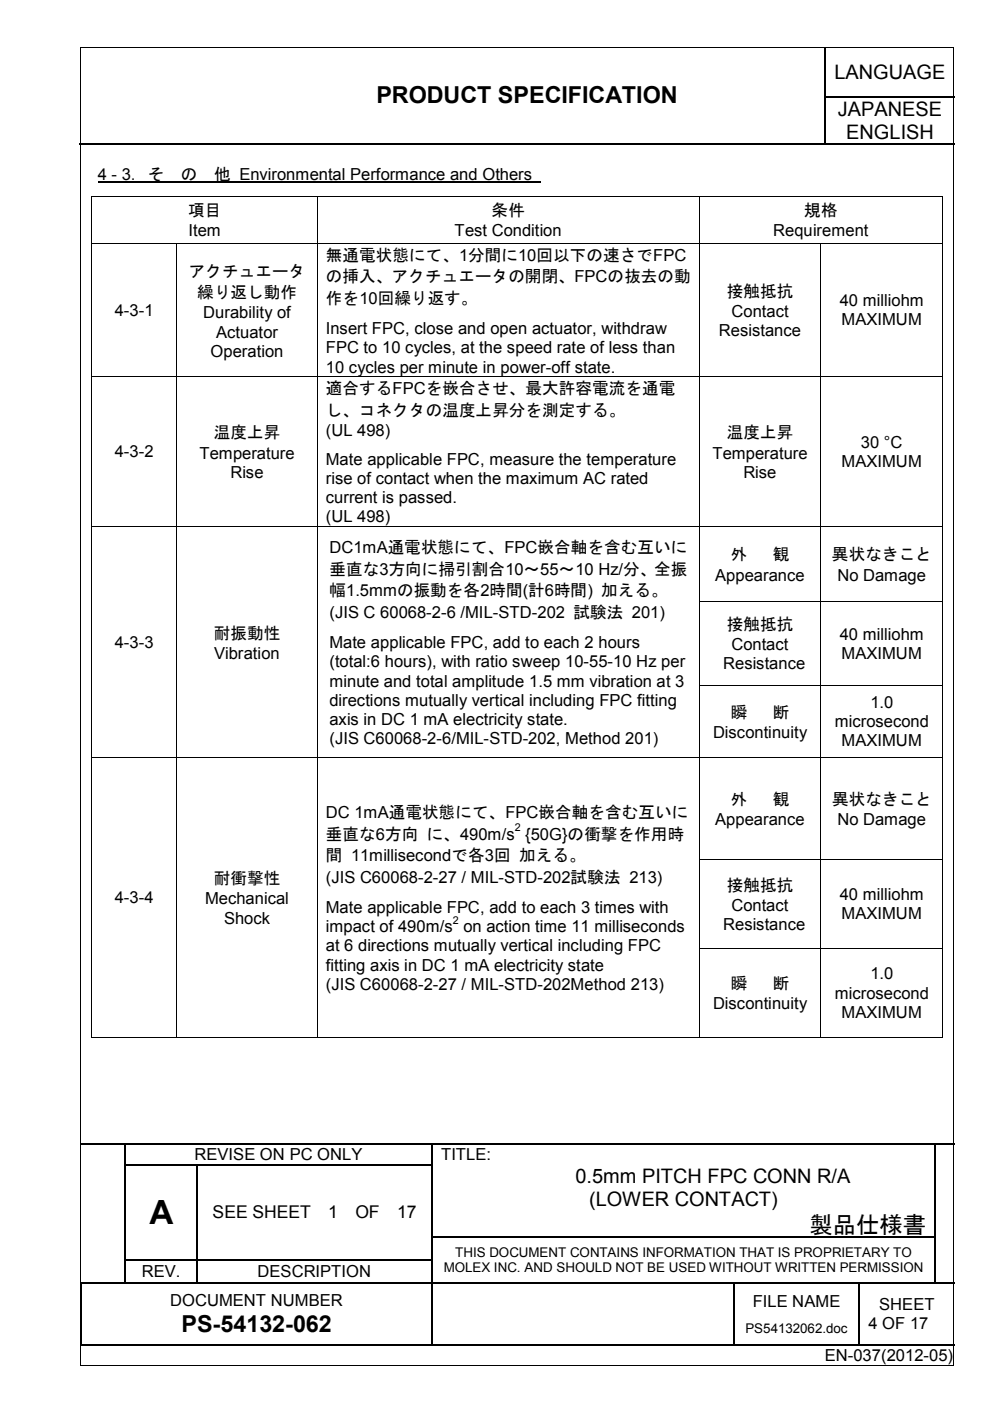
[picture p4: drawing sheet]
<svg xmlns="http://www.w3.org/2000/svg" width="210mm" height="297mm" viewBox="0 0 210 297" stroke-linecap="round" stroke-linejoin="round" font-family="sans-serif">
<defs><g id="words">
<text font-size="7.1" x="31.7" y="259.5">A</text>
<g font-size="5">
<text x="79.8" y="21.8">PRODUCT SPECIFICATION</text>
<text x="171.7" y="261.5">製品仕様書</text>
<text x="38.5" y="282.4">PS-54132-062</text>
</g>
<g font-size="4.2">
<text x="176.9" y="16.8">LANGUAGE</text>
<text x="177.6" y="24.6">JAPANESE</text>
<text x="179.4" y="29.4">ENGLISH</text>
<text x="122" y="250.7">0.5mm PITCH FPC CONN R/A</text>
<text x="124.9" y="255.6">(LOWER CONTACT)</text>
</g>
<g font-size="3.7">
<text x="45.1" y="258.3">SEE SHEET</text>
<text x="69.6" y="258.3">1</text>
<text x="75.4" y="258.3">OF</text>
<text x="84.2" y="258.3">17</text>
</g>
<g font-size="3.5">
<text x="20.7" y="38.1">4 - 3．そ</text>
<text x="38.4" y="38.1">の</text>
<text x="45.4" y="38.1">他 Environmental Performance and Others</text>
<text x="39.9" y="45.8">項目</text>
<text x="104.2" y="45.8">条件</text>
<text x="170.5" y="45.8">規格</text>
<text x="40" y="50.1">Item</text>
<text x="96.4" y="50.1">Test Condition</text>
<text x="164" y="50.1">Requirement</text>
<text x="40" y="58.6">アクチュエータ</text>
<text x="69.1" y="55.3">無通電状態にて、1分間に10回以下の速さでFPC</text>
<text x="69.1" y="59.9">の挿入、アクチュエータの開閉、FPCの抜去の動</text>
<text x="41.8" y="63.2">繰り返し動作</text>
<text x="69.1" y="64.5">作を10回繰り返す。</text>
<text x="154.1" y="62.9">接触抵抗</text>
<text x="178.1" y="64.9">40 milliohm</text>
<text x="24.3" y="67">4-3-1</text>
<text x="43.1" y="67.5">Durability of</text>
<text x="45.8" y="71.6">Actuator</text>
<text x="69.1" y="70.9">Insert FPC, close and open actuator, withdraw</text>
<text x="152.4" y="71.3">Resistance</text>
<text x="155.1" y="67.3">Contact</text>
<text x="178.4" y="69">MAXIMUM</text>
<text x="44.7" y="75.6">Operation</text>
<text x="69.1" y="74.9">FPC to 10 cycles, at the speed rate of less than</text>
<text x="69.1" y="83.5">適合するFPCを嵌合させ、最大許容電流を通電</text>
<text x="69.1" y="79">10 cycles per minute in power-off state.</text>
<text x="69.1" y="88.1">し、コネクタの温度上昇分を測定する。</text>
<text x="45.3" y="93">温度上昇</text>
<text x="69.1" y="92.4">(UL 498)</text>
<text x="154.1" y="93">温度上昇</text>
<text x="182.5" y="95">30 °C</text>
<text x="24.3" y="97">4-3-2</text>
<text x="42.3" y="97.2">Temperature</text>
<text x="48.9" y="101.3">Rise</text>
<text x="69.1" y="98.6">Mate applicable FPC, measure the temperature</text>
<text x="151" y="97.2">Temperature</text>
<text x="157.6" y="101.3">Rise</text>
<text x="178.4" y="99">MAXIMUM</text>
<text x="69.1" y="102.6">rise of contact when the maximum AC rated</text>
<text x="69.1" y="106.7">current is passed.</text>
<text x="69.1" y="110.7">(UL 498)</text>
<text x="69.9" y="117.3">DC1mA通電状態にて、FPC嵌合軸を含む互いに</text>
<text x="155" y="118.8">外</text>
<text x="163.8" y="118.8">観</text>
<text x="176.4" y="118.8">異状なきこと</text>
<text x="69.9" y="121.9">垂直な3方向に掃引割合10～55～10 Hz/分、全振</text>
<text x="151.6" y="123.1">Appearance</text>
<text x="177.5" y="123.1">No Damage</text>
<text x="69.8" y="131.1">(JIS C 60068-2-6 /MIL-STD-202 試験法 201)</text>
<text x="69.8" y="126.4">幅1.5mmの振動を各2時間(計6時間) 加える。</text>
<text x="24.3" y="137.4">4-3-3</text>
<text x="45.3" y="135.4">耐振動性</text>
<text x="69.8" y="137.5">Mate applicable FPC, add to each 2 hours</text>
<text x="154.1" y="133.6">接触抵抗</text>
<text x="155.1" y="137.9">Contact</text>
<text x="178.1" y="135.6">40 milliohm</text>
<text x="45.4" y="139.7">Vibration</text>
<text x="69.8" y="141.5">(total:6 hours), with ratio sweep 10-55-10 Hz per</text>
<text x="153.3" y="141.9">Resistance</text>
<text x="178.4" y="139.7">MAXIMUM</text>
<text x="69.8" y="145.6">minute and total amplitude 1.5 mm vibration at 3</text>
<text x="69.8" y="149.6">directions mutually vertical including FPC fitting</text>
<text x="69.8" y="153.7">axis in DC 1 mA electricity state.</text>
<text x="155" y="152.2">瞬</text>
<text x="163.8" y="152.2">断</text>
<text x="177" y="154.2">microsecond</text>
<text x="184.5" y="150.1">1.0</text>
<text x="69.8" y="157.7">(JIS C60068-2-6/MIL-STD-202, Method 201)</text>
<text x="151.2" y="156.5">Discontinuity</text>
<text x="178.4" y="158.2">MAXIMUM</text>
<text x="69.1" y="173.4">DC 1mA通電状態にて、FPC嵌合軸を含む互いに</text>
<text x="155" y="170.6">外</text>
<text x="163.8" y="170.6">観</text>
<text x="176.4" y="170.6">異状なきこと</text>
<text x="69.1" y="178">垂直な6方向 に、490m/s {50G}の衝撃を作用時</text>
<text x="151.6" y="175">Appearance</text>
<text x="177.5" y="175">No Damage</text>
<text x="69.1" y="182.6">間 11millisecondで各3回 加える。</text>
<text x="24.3" y="191.5">4-3-4</text>
<text x="43.5" y="191.8">Mechanical</text>
<text x="45.3" y="187.5">耐衝撃性</text>
<text x="69.1" y="187.2">(JIS C60068-2-27 / MIL-STD-202試験法 213)</text>
<text x="154.1" y="188.8">接触抵抗</text>
<text x="178.1" y="190.8">40 milliohm</text>
<text x="47.5" y="195.8">Shock</text>
<text x="69.1" y="193.6">Mate applicable FPC, add to each 3 times with</text>
<text x="69.1" y="197.7">impact of 490m/s on action time 11 milliseconds</text>
<text x="153.3" y="197.2">Resistance</text>
<text x="155.1" y="193.1">Contact</text>
<text x="178.4" y="194.9">MAXIMUM</text>
<text x="69.1" y="201.7">at 6 directions mutually vertical including FPC</text>
<text x="69.1" y="205.8">fitting axis in DC 1 mA electricity state</text>
<text x="69.1" y="209.8">(JIS C60068-2-27 / MIL-STD-202Method 213)</text>
<text x="155" y="209.7">瞬</text>
<text x="163.8" y="209.7">断</text>
<text x="184.5" y="207.6">1.0</text>
<text x="151.2" y="214">Discontinuity</text>
<text x="177" y="211.7">microsecond</text>
<text x="178.4" y="215.7">MAXIMUM</text>
<text x="41.2" y="246">REVISE ON PC ONLY</text>
<text x="93.5" y="246">TITLE:</text>
<text x="30.1" y="270.8">REV.</text>
<text x="54.6" y="270.8">DESCRIPTION</text>
<text x="36.1" y="277">DOCUMENT NUMBER</text>
<text x="159.6" y="277.2">FILE NAME</text>
<text x="184.2" y="281.9">4 OF 17</text>
<text x="186.4" y="277.8">SHEET</text>
<text x="174.9" y="288.6">EN-037(2012-05)</text>
</g>
<g font-size="2.8">
<text x="94.1" y="269.7">MOLEX INC. AND SHOULD NOT BE USED WITHOUT WRITTEN PERMISSION</text>
<text x="96.5" y="266.5">THIS DOCUMENT CONTAINS INFORMATION THAT IS PROPRIETARY TO</text>
<text x="158" y="282.6">PS54132062.doc</text>
</g>
<g font-size="2.3">
<text x="109.1" y="176.2">2</text>
<text x="96" y="195.9">2</text>
</g>
</g></defs>
<g fill="none" stroke="#000" stroke-width=".25">
<path d="M174.9 10.2v10.2M16.8 30.4h158M174.9 20.6v9.7M175 20.5h27.5M175 30.4h27.5M17.2 242.6h9.3M26.6 242.7v4.1M26.6 247.1v4.8M26.6 252.1v4.9M26.6 257.3v4.9M26.7 242.6h64.8M26.7 246.9h15"/>
<path d="M41.8 247.1v4.8M41.8 252.1v4.9M41.8 257.3v4.9M42 246.9h49.5M91.6 242.7v4.1M91.6 247.1v4.8M91.6 252.1v4.9M91.6 257.3v4.9M91.7 242.6h106.4M198.2 242.7v4.1M198.2 247.1v4.8M198.2 252.1v4.9"/>
<path d="M198.2 257.3v4.9M198.3 242.6h4.1M17.2 272.1v13M17.6 272h8.9M26.6 262.4v4.6M26.6 267.3v4.6M26.7 267.2h15M26.7 272h15M41.8 262.4v4.6M41.8 267.3v4.6M42 267.2h49.5M42 272h49.5"/>
<path d="M91.6 262.4v4.6M91.6 267.3v4.6M91.6 272.1v13M91.7 262.3h106.4M91.7 272h63.7M155.6 272.1v13M155.7 272h26.4M182.2 272.1v13M182.3 272h15.8M198.2 262.4v4.6M198.2 267.3v4.6M198.3 272h4.1"/>
<path d="M17.3 285.2h74.2M91.7 285.2h63.7M155.7 285.2h26.4M182.3 285.2h20.1"/>
</g>
<g fill="#000">
<path d="M174.8 20.4h.2v.2h-.2zM174.8 30.3h.2v.3h-.2zM26.5 242.5h.2v.2h-.2zM26.5 246.8h.2v.3h-.2zM26.5 251.9h.2v.2h-.2zM26.5 257h.2v.3h-.2zM41.7 246.8h.3v.3h-.3zM41.7 251.9h.3v.2h-.3zM41.7 257h.3v.3h-.3zM91.5 242.5h.2v.2h-.2zM91.5 246.8h.2v.3h-.2zM91.5 251.9h.2v.2h-.2z"/>
<path d="M91.5 257h.2v.3h-.2zM198.1 242.5h.2v.2h-.2zM198.1 246.8h.2v.3h-.2zM198.1 251.9h.2v.2h-.2zM198.1 257h.2v.3h-.2zM17.1 271.9h.2v.2h-.2zM17.3 271.9h.3v.2h-.3zM26.5 262.2h.2v.2h-.2zM26.5 267h.2v.3h-.2zM26.5 271.9h.2v.2h-.2zM41.7 262.2h.3v.2h-.3zM41.7 267h.3v.3h-.3z"/>
<path d="M41.7 271.9h.3v.2h-.3zM91.5 262.2h.2v.2h-.2zM91.5 267h.2v.3h-.2zM91.5 271.9h.2v.2h-.2zM155.4 271.9h.3v.2h-.3zM182.1 271.9h.2v.2h-.2zM198.1 262.2h.2v.2h-.2zM198.1 267h.2v.3h-.2zM198.1 271.9h.2v.2h-.2zM17.1 285.1h.2v.2h-.2zM91.5 285.1h.2v.2h-.2zM155.4 285.1h.3v.2h-.3z"/>
<path d="M182.1 285.1h.2v.2h-.2z"/>
</g>
<g fill="#fff">
<path d="M17.2 10.2l.2 .2z" fill-rule="evenodd"/>
<path d="M55.6 15.8h112.4v9.7h-112.4z" fill-rule="evenodd"/>
</g>
<path d="M20.7 38.7h93.9" fill="none" stroke="#000" stroke-width=".25"/>
<g fill="#000">
<path d="M17 10h.2v.2h-.2zM202.1 10h.2v.2h-.2zM19.3 41.5h.2v.2h-.2zM19.3 51.6h.2v.1h-.2zM37.4 51.6h.1v.1h-.1zM67.3 41.5h.1v.2h-.1zM67.3 51.6h.1v.1h-.1zM148.1 41.5h.2v.2h-.2zM148.1 51.6h.2v.1h-.2zM173.9 51.6h.2v.1h-.2zM199.8 41.5h.1v.2h-.1zM199.8 51.6h.1v.1h-.1z"/>
<path d="M19.3 79.8h.2v.2h-.2zM37.4 79.8h.1v.2h-.1zM67.3 79.8h.1v.2h-.1zM148.1 79.8h.2v.2h-.2zM173.9 79.8h.2v.2h-.2zM199.8 79.8h.1v.2h-.1zM19.3 111.5h.2v.2h-.2zM37.4 111.5h.1v.2h-.1zM67.3 111.5h.1v.2h-.1zM148.1 111.5h.2v.2h-.2zM173.9 111.5h.2v.2h-.2zM199.8 111.5h.1v.2h-.1z"/>
<path d="M19.3 127.5h.2v.1h-.2zM37.4 127.5h.1v.1h-.1zM67.3 127.5h.1v.1h-.1zM148.1 127.5h.2v.1h-.2zM173.9 127.5h.2v.1h-.2zM199.8 127.5h.1v.1h-.1zM19.3 145.2h.2v.1h-.2zM37.4 145.2h.1v.1h-.1zM67.3 145.2h.1v.1h-.1zM148.1 145.2h.2v.1h-.2zM173.9 145.2h.2v.1h-.2zM199.8 145.2h.1v.1h-.1z"/>
<path d="M19.3 160.6h.2v.1h-.2zM37.4 160.6h.1v.1h-.1zM67.3 160.6h.1v.1h-.1zM148.1 160.6h.2v.1h-.2zM173.9 160.6h.2v.1h-.2zM199.8 160.6h.1v.1h-.1zM19.3 182.1h.2v.2h-.2zM37.4 182.1h.1v.2h-.1zM67.3 182.1h.1v.2h-.1zM148.1 182.1h.2v.2h-.2zM173.9 182.1h.2v.2h-.2zM199.8 182.1h.1v.2h-.1z"/>
<path d="M19.3 201h.2v.1h-.2zM19.3 219.8h.2v.2h-.2zM37.4 201h.1v.1h-.1zM37.4 219.8h.1v.2h-.1zM67.3 201h.1v.1h-.1zM67.3 219.8h.1v.2h-.1zM148.1 201h.2v.1h-.2zM148.1 219.8h.2v.2h-.2zM173.9 201h.2v.1h-.2zM173.9 219.8h.2v.2h-.2zM199.8 201h.1v.1h-.1zM199.8 219.8h.1v.2h-.1z"/>
<path d="M17 289.4h.2v.2h-.2zM202.1 289.4h.2v.2h-.2z"/>
</g>
<g fill="none" stroke="#000" stroke-width=".21">
<path d="M17.1 10.2v279.2M17.2 10.1h184.9M202.2 10.2v279.2M19.4 41.7v9.9M19.4 51.7v28.1M19.5 41.6h47.8M19.5 51.6h17.9M37.5 51.7v28.1M37.5 51.6h29.8M67.4 41.7v9.9M67.4 51.7v28.1M67.4 41.6h80.7"/>
<path d="M67.4 51.6h80.7M148.2 41.7v9.9M148.2 51.7v28.1M148.3 41.6h51.5M148.3 51.6h25.6M174 51.7v28.1M174.1 51.6h25.7M199.9 41.7v9.9M199.9 51.7v28.1M19.4 80v31.5M19.5 79.9h17.9M37.5 80v31.5"/>
<path d="M37.5 79.9h29.8M67.4 80v31.5M67.4 79.9h80.7M148.2 80v31.5M148.3 79.9h25.6M174 80v31.5M174.1 79.9h25.7M199.9 80v31.5M19.4 111.7v15.8M19.5 111.6h17.9M37.5 111.7v15.8M37.5 111.6h29.8"/>
<path d="M67.4 111.7v15.8M67.4 111.6h80.7M148.2 111.7v15.8M148.3 111.6h25.6M174 111.7v15.8M174.1 111.6h25.7M199.9 111.7v15.8M19.4 127.6v17.6M37.5 127.6v17.6M67.4 127.6v17.6M148.2 127.6v17.6M148.3 127.5h25.6"/>
<path d="M174 127.6v17.6M174.1 127.5h25.7M199.9 127.6v17.6M19.4 145.3v15.3M37.5 145.3v15.3M67.4 145.3v15.3M148.2 145.3v15.3M148.3 145.2h25.6M174 145.3v15.3M174.1 145.2h25.7M199.9 145.3v15.3M19.4 160.7v21.4"/>
<path d="M19.5 160.7h17.9M37.5 160.7v21.4M37.5 160.7h29.8M67.4 160.7v21.4M67.4 160.7h80.7M148.2 160.7v21.4M148.3 160.7h25.6M174 160.7v21.4M174.1 160.7h25.7M199.9 160.7v21.4M19.4 182.3v18.7M37.5 182.3v18.7"/>
<path d="M67.4 182.3v18.7M148.2 182.3v18.7M148.3 182.2h25.6M174 182.3v18.7M174.1 182.2h25.7M199.9 182.3v18.7M19.4 201.1v18.7M19.5 219.9h17.9M37.5 201.1v18.7M37.5 219.9h29.8M67.4 201.1v18.7M67.4 219.9h80.7"/>
<path d="M148.2 201.1v18.7M148.3 201h25.6M148.3 219.9h25.6M174 201.1v18.7M174.1 201h25.7M174.1 219.9h25.7M199.9 201.1v18.7M17.2 289.5h184.9"/>
</g>
<use href="#words"/>
</svg>
